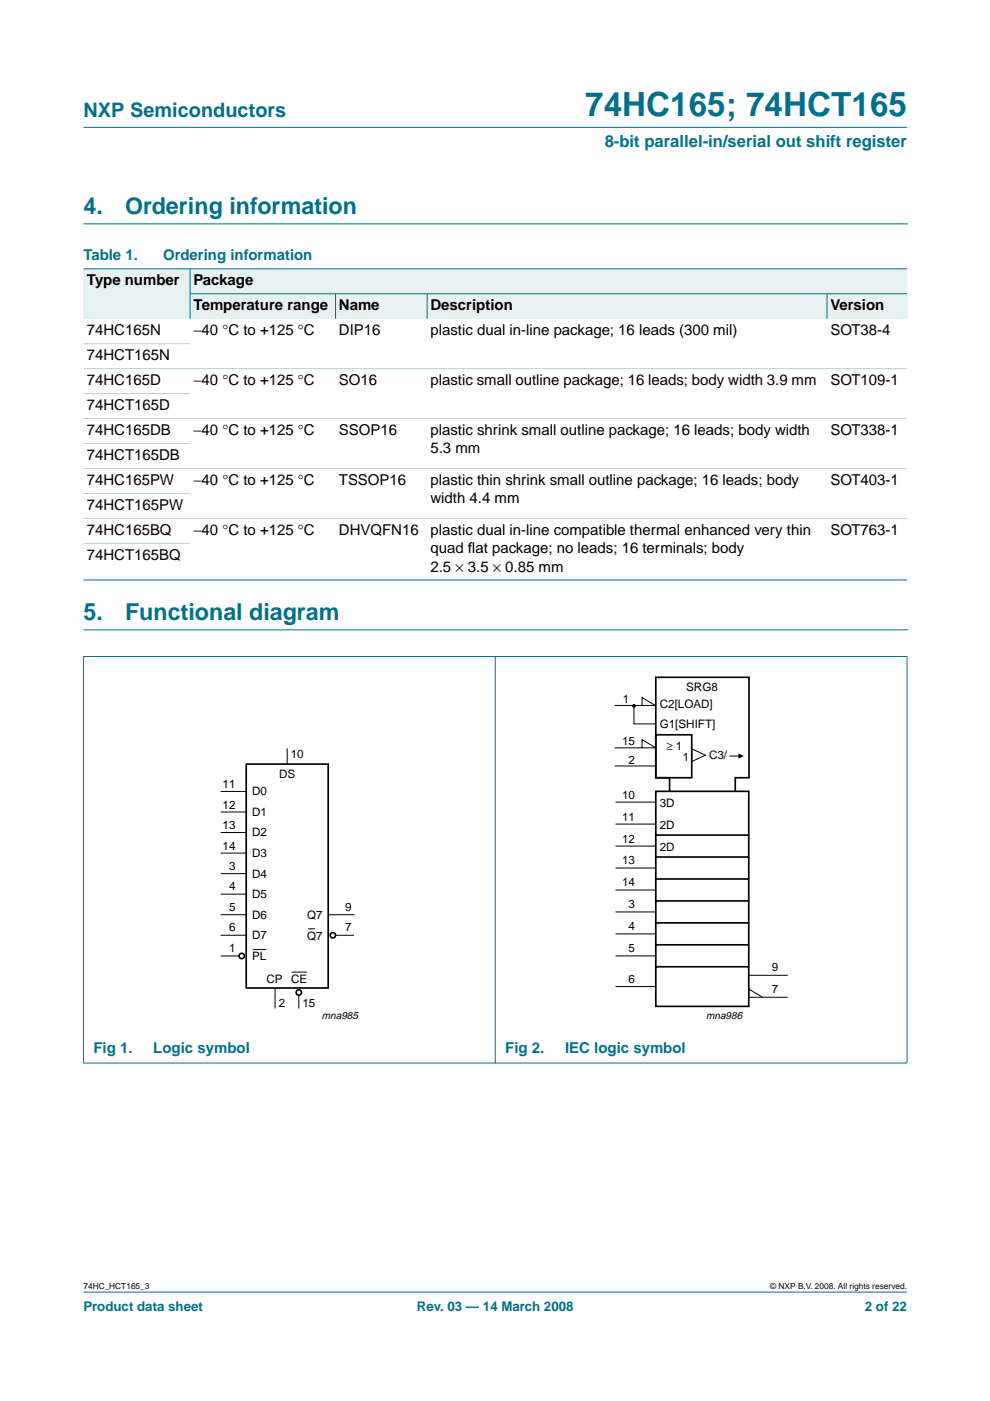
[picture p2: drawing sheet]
<svg xmlns="http://www.w3.org/2000/svg" width="210mm" height="297mm" viewBox="0 0 210 297" stroke-linecap="round" stroke-linejoin="round" font-family="sans-serif">
<defs><g id="words">
<text font-size="7.1" fill="#00708a" x="124.1" y="24.7">74HC165; 74HCT165</text>
<g font-size="4.9" fill="#00708a">
<text x="17.7" y="45.5">4.</text>
<text x="26.5" y="45.5">Ordering information</text>
<text x="17.7" y="131.5">5.</text>
<text x="26.5" y="131.5">Functional diagram</text>
</g>
<text font-size="4.2" fill="#00708a" x="17.7" y="24.9">NXP Semiconductors</text>
<text font-size="3.5" fill="#00708a" x="128.2" y="31.1">8-bit parallel-in/serial out shift register</text>
<g font-size="3.2" fill="#00708a">
<text x="17.7" y="55.2">Table 1.</text>
<text x="34.6" y="55.2">Ordering information</text>
<text x="19.8" y="223.3">Fig 1.</text>
<text x="32.5" y="223.3">Logic symbol</text>
<text x="107.1" y="223.3">Fig 2.</text>
<text x="119.8" y="223.3">IEC logic symbol</text>
</g>
<g font-size="3.2">
<text x="18.4" y="60.5">Type number</text>
<text x="41" y="60.5">Package</text>
<text x="41" y="65.8">Temperature range</text>
<text x="71.8" y="65.8">Name</text>
<text x="91.3" y="65.8">Description</text>
<text x="176.1" y="65.8">Version</text>
<text x="18.4" y="71.1">74HC165N</text>
<text x="41" y="71.1">−40 °C to +125 °C</text>
<text x="71.8" y="71.1">DIP16</text>
<text x="91.3" y="71.1">plastic dual in-line package; 16 leads (300 mil)</text>
<text x="176.1" y="71.1">SOT38-4</text>
<text x="18.4" y="76.4">74HCT165N</text>
<text x="18.4" y="81.7">74HC165D</text>
<text x="41" y="81.7">−40 °C to +125 °C</text>
<text x="71.8" y="81.7">SO16</text>
<text x="91.3" y="81.7">plastic small outline package; 16 leads; body width 3.9 mm</text>
<text x="176.1" y="81.7">SOT109-1</text>
<text x="18.4" y="87">74HCT165D</text>
<text x="18.4" y="92.3">74HC165DB</text>
<text x="41" y="92.3">−40 °C to +125 °C</text>
<text x="71.8" y="92.3">SSOP16</text>
<text x="91.3" y="92.3">plastic shrink small outline package; 16 leads; body width</text>
<text x="176.1" y="92.3">SOT338-1</text>
<text x="18.4" y="97.6">74HCT165DB</text>
<text x="91.3" y="96.2">5.3 mm</text>
<text x="18.4" y="102.9">74HC165PW</text>
<text x="41" y="102.9">−40 °C to +125 °C</text>
<text x="71.8" y="102.9">TSSOP16</text>
<text x="91.3" y="102.9">plastic thin shrink small outline package; 16 leads; body</text>
<text x="91.3" y="106.7">width 4.4 mm</text>
<text x="176.1" y="102.9">SOT403-1</text>
<text x="18.4" y="108.1">74HCT165PW</text>
<text x="18.4" y="113.4">74HC165BQ</text>
<text x="41" y="113.4">−40 °C to +125 °C</text>
<text x="71.8" y="113.4">DHVQFN16</text>
<text x="91.3" y="113.4">plastic dual in-line compatible thermal enhanced very thin</text>
<text x="176.1" y="113.4">SOT763-1</text>
<text x="18.4" y="118.7">74HCT165BQ</text>
<text x="91.3" y="117.3">quad f</text>
<text x="99.2" y="117.3">lat package; no leads; 16 terminals; body</text>
<text x="91.3" y="121.2">2.5 × 3.5 × 0.85 mm</text>
</g>
<g font-size="2.8" fill="#00708a">
<text x="17.7" y="278">Product data sheet</text>
<text x="88.4" y="278">Rev. 03 — 14 March 2008</text>
<text x="183.4" y="278">2 of 22</text>
</g>
<g font-size="2.5">
<text x="132.1" y="149.1">1</text>
<text x="145.5" y="146.6">SRG8</text>
<text x="139.9" y="150.2">C2[LOAD]</text>
<text x="139.9" y="154.4">G1[SHIFT]</text>
<text x="61.7" y="160.8">10</text>
<text x="131.9" y="158">15</text>
<text x="133.3" y="161.9">2</text>
<text x="141.3" y="159.1">≥ 1</text>
<text x="144.7" y="161.4">1</text>
<text x="150.3" y="161">C3/</text>
<text x="47.2" y="167.1">11</text>
<text x="59.2" y="164.9">DS</text>
<text x="47.2" y="171.5">12</text>
<text x="53.5" y="168.6">D0</text>
<text x="53.5" y="172.9">D1</text>
<text x="131.9" y="169.4">10</text>
<text x="139.9" y="171.2">3D</text>
<text x="47.2" y="175.8">13</text>
<text x="53.5" y="177.3">D2</text>
<text x="131.9" y="174">11</text>
<text x="131.9" y="178.6">12</text>
<text x="139.9" y="175.7">2D</text>
<text x="47.2" y="180.1">14</text>
<text x="48.6" y="184.5">3</text>
<text x="53.5" y="181.7">D3</text>
<text x="131.9" y="183.3">13</text>
<text x="139.9" y="180.4">2D</text>
<text x="48.6" y="188.8">4</text>
<text x="53.5" y="186.1">D4</text>
<text x="53.5" y="190.4">D5</text>
<text x="131.9" y="187.9">14</text>
<text x="48.6" y="197.5">6</text>
<text x="48.6" y="193.1">5</text>
<text x="53.5" y="194.8">D6</text>
<text x="65.1" y="194.9">Q7</text>
<text x="73.2" y="197.5">7</text>
<text x="73.2" y="193.1">9</text>
<text x="133.3" y="192.6">3</text>
<text x="133.3" y="197.2">4</text>
<text x="48.6" y="201.8">1</text>
<text x="53.5" y="203.6">PL</text>
<text x="53.5" y="199.2">D7</text>
<text x="65.1" y="199.3">Q7</text>
<text x="133.3" y="201.9">5</text>
<text x="56.5" y="208.3">CP</text>
<text x="61.7" y="208.3">CE</text>
<text x="133.3" y="208.3">6</text>
<text x="163.7" y="205.9">9</text>
<text x="59.1" y="213.6">2</text>
<text x="64.1" y="213.6">15</text>
<text x="163.7" y="210.5">7</text>
</g>
<g font-size="2.2">
<text x="68.3" y="216.1">mna985</text>
<text x="149.7" y="216.1">mna986</text>
</g>
<g font-size="1.8">
<text x="17.7" y="273.4">74HC_HCT165_3</text>
<text x="163.3" y="273.4">© NXP B.V. 2008. All rights reserved.</text>
</g>
</g></defs>
<g fill="#00708a" stroke="#00708a" stroke-width=".21">
<path d="M17.7 273.9h174.6z"/>
<path d="M17.7 27h174.6z"/>
</g>
<path d="M17.7 47.5h174.7M17.7 133.5h174.7" fill="none" stroke="#00708a" stroke-width=".21"/>
<g fill="#e6f2f2">
<path d="M17.7 57h22.6v10.6h-22.6z" fill-rule="evenodd"/>
<path d="M40.3 57h152v5.3h-152z" fill-rule="evenodd"/>
<path d="M40.3 62.3h30.8v5.3h-30.8z" fill-rule="evenodd"/>
<path d="M71.1 62.3h19.5v5.3h-19.5z" fill-rule="evenodd"/>
<path d="M90.6 62.3h84.7v5.3h-84.7z" fill-rule="evenodd"/>
<path d="M175.3 62.3h17v5.3h-17z" fill-rule="evenodd"/>
</g>
<g fill="#00708a" stroke="#00708a" stroke-width=".21">
<path d="M40.3 56.9v10.7z"/>
<path d="M71.1 62.2v5.4z"/>
<path d="M90.6 62.2v5.4z"/>
<path d="M175.3 62.2v5.4z"/>
<path d="M17.7 57h174.6z"/>
<path d="M40.3 62.3h152z"/>
<path d="M17.7 123h174.6z"/>
<path d="M17.7 139.2v86.1z"/>
<path d="M105 139.1v86.3z"/>
<path d="M192.3 139.2v86.1z"/>
<path d="M17.6 139.2h174.8z"/>
<path d="M17.6 225.4h174.8z"/>
</g>
<g fill="#b3d4db" stroke="#b3d4db" stroke-width=".21">
<path d="M17.7 72.9h22.6z"/>
<path d="M17.7 78.2h174.6z"/>
<path d="M17.7 83.4h22.6z"/>
<path d="M17.7 88.7h174.6z"/>
<path d="M17.7 94h22.6z"/>
<path d="M17.7 99.3h174.6z"/>
<path d="M17.7 104.6h22.6z"/>
<path d="M17.7 109.9h174.6z"/>
<path d="M17.7 115.2h22.6z"/>
</g>
<g fill="none" stroke="#000" stroke-width=".35">
<path d="M139 155.8h7.7v9.1h-7.7zM52.2 162h17.4v47.5h-17.4zM139 167.8h19.8v45.6h-19.8zM139 177.1h19.8M142 167.8v-2.9h-3v-21.3h19.8v21.3h-2.9v2.9M139 195.7h19.8M139 191h19.8M139 186.4h19.8M139 181.7h19.8M139 205h19.8M139 200.3h19.8"/>
<circle cx="70.6" cy="198.3" r=".56"/>
<circle cx="51.3" cy="202.7" r=".56"/>
<circle cx="63.4" cy="210.4" r=".56"/>
</g>
<g fill="none" stroke="#000" stroke-width=".21">
<path d="M60.9 158.6v3.3M130.3 158.6h8.7l-2.9-1.8v1.8M130.3 149.6h8.7M134.4 149.6v3.9h4.6M136.1 149.6v-1.7l2.9 1.7M146.7 158.8l2.9 1.3-2.9 1.4zM46.8 167.8h5.4M46.8 172.2h5.4M46.8 176.5h5.4M130.3 162.4h8.7M130.5 179.4h8.5M130.5 174.7h8.5"/>
<path d="M130.5 170.1h8.5M154.8 160.3h2.2M46.8 193.9h5.4M46.8 180.9h5.4M46.8 185.2h5.4M46.8 189.6h5.4M46.8 198.3h5.4M65.4 196.9h1.4M69.6 193.9h5.6M71.1 198.3h3.9M130.5 198h8.5M130.5 193.4h8.5"/>
<path d="M130.5 188.7h8.5M130.5 184h8.5M46.8 202.7h3.9M53.6 201.3h2.9M58.3 209.5v4.3M61.8 206.1h3.2M63.4 211v2.8M130.5 202.7h8.5M130.5 209.2h8.5M158.8 206.8h8.2M161.7 211.4l-2.9-1.7v1.7h8.2"/>
</g>
<path d="M156.6 159.7l1.1 .6-1.1 .6z" fill="#000"/>
<circle cx="134.4" cy="149.7" r=".28" fill="#000" stroke="#000" stroke-width=".25"/>
<use href="#words"/>
</svg>
